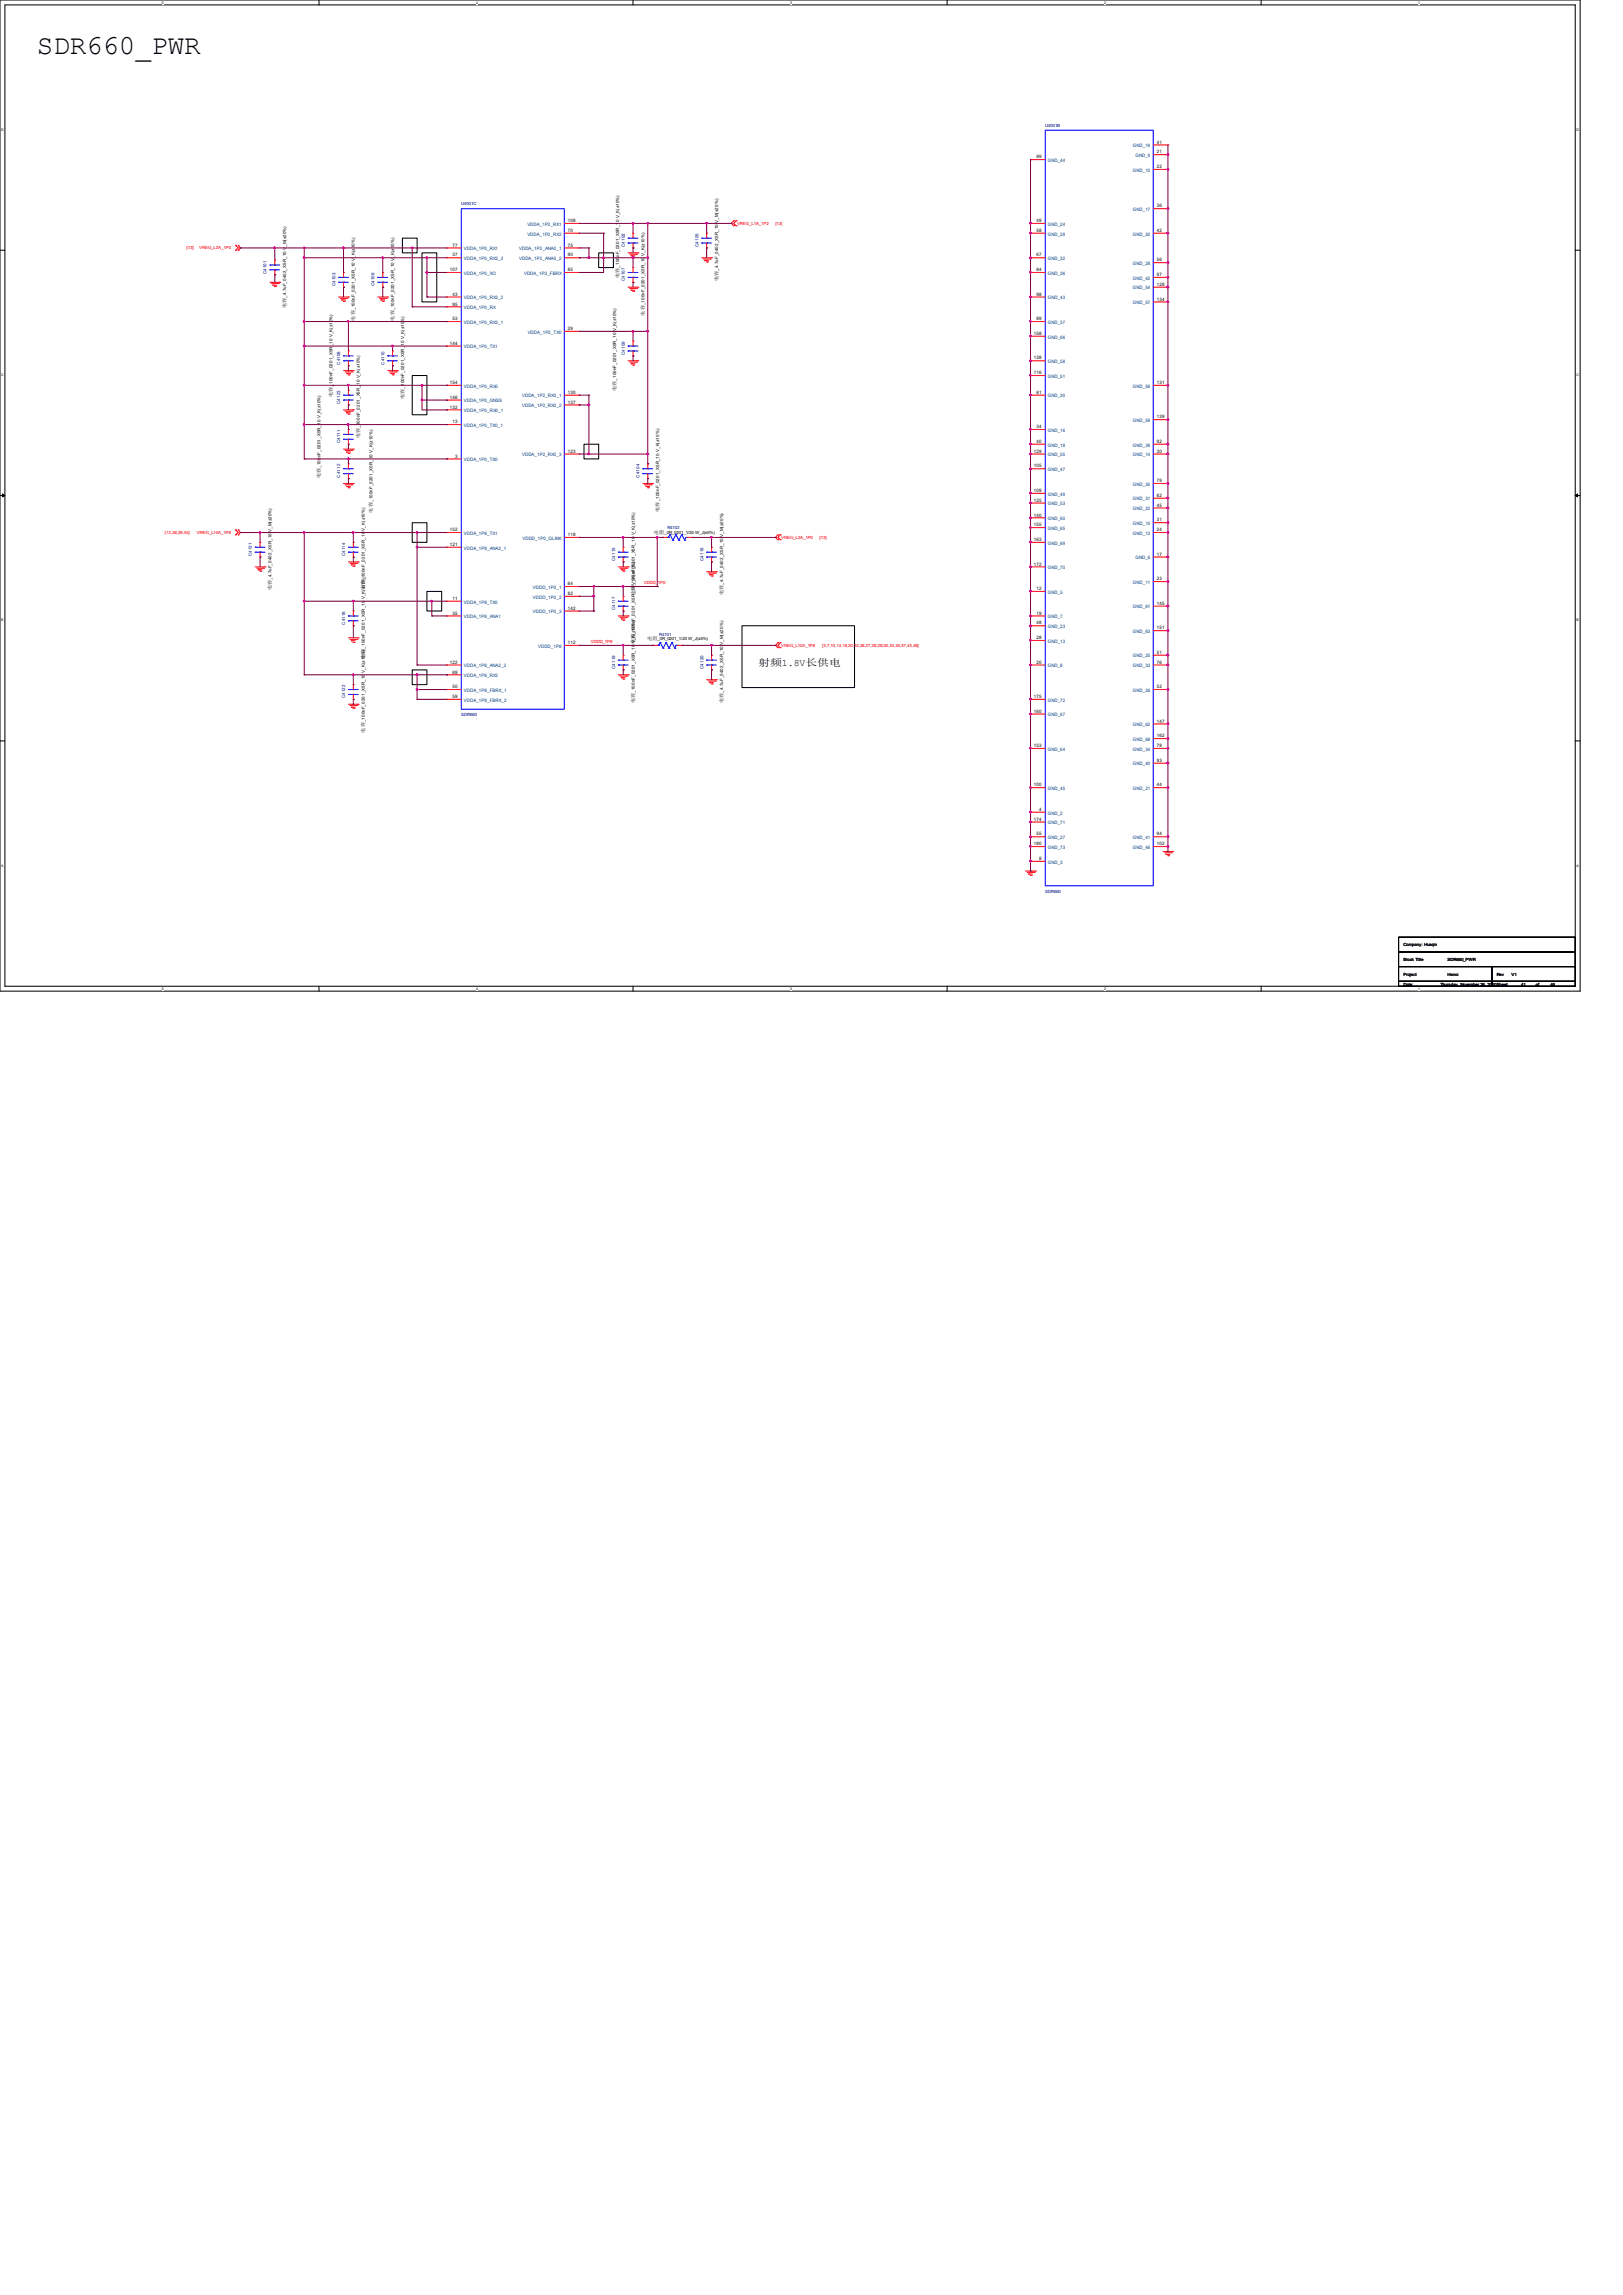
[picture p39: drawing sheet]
<svg xmlns="http://www.w3.org/2000/svg" width="210mm" height="297mm" viewBox="0 0 210 297" stroke-linecap="round" stroke-linejoin="round" font-family="sans-serif">
<defs><g id="words">
<text font-size="3.6" x="4.8" y="6.9">SDR660_PWR</text>
<text font-size="1.3" x="98.1" y="86.1">射频1.8V长供电</text>
<g font-size=".6" fill="#000080">
<text x="135.3" y="16.4">U4001B</text>
<text x="59.7" y="26.6">U4001C</text>
<text x="34.5" y="35.5" transform="rotate(-90 34.5 35.5)">C4101</text>
<text x="80.9" y="32" transform="rotate(-90 80.9 32)">C4102</text>
<text x="90.4" y="32" transform="rotate(-90 90.4 32)">C4105</text>
<text x="43.4" y="37" transform="rotate(-90 43.4 37)">C4103</text>
<text x="48.5" y="37" transform="rotate(-90 48.5 37)">C4106</text>
<text x="80.9" y="36.4" transform="rotate(-90 80.9 36.4)">C4107</text>
<text x="44" y="47.2" transform="rotate(-90 44 47.2)">C4108</text>
<text x="49.7" y="47.2" transform="rotate(-90 49.7 47.2)">C4110</text>
<text x="80.9" y="45.9" transform="rotate(-90 80.9 45.9)">C4109</text>
<text x="44" y="52.3" transform="rotate(-90 44 52.3)">C4123</text>
<text x="44" y="57.4" transform="rotate(-90 44 57.4)">C4111</text>
<text x="44" y="61.8" transform="rotate(-90 44 61.8)">C4112</text>
<text x="82.8" y="61.8" transform="rotate(-90 82.8 61.8)">C4104</text>
<text x="32.6" y="72" transform="rotate(-90 32.6 72)">C4121</text>
<text x="44.7" y="72" transform="rotate(-90 44.7 72)">C4114</text>
<text x="86.4" y="68.5">R4102</text>
<text x="79.6" y="72.6" transform="rotate(-90 79.6 72.6)">C4115</text>
<text x="91" y="72.6" transform="rotate(-90 91 72.6)">C4116</text>
<text x="44.7" y="80.9" transform="rotate(-90 44.7 80.9)">C4118</text>
<text x="79.6" y="78.9" transform="rotate(-90 79.6 78.9)">C4117</text>
<text x="85.3" y="82.3">R4101</text>
<text x="79.6" y="86.6" transform="rotate(-90 79.6 86.6)">C4119</text>
<text x="91" y="86.6" transform="rotate(-90 91 86.6)">C4120</text>
<text x="44.7" y="90.4" transform="rotate(-90 44.7 90.4)">C4122</text>
<text x="59.7" y="92.7">SDR660</text>
<text x="135.3" y="115.6">SDR660</text>
</g>
<g font-size=".6">
<text x="134.1" y="20.5">99</text>
<text x="149.7" y="18.6">41</text>
<text x="149.7" y="19.9">21</text>
<text x="149.7" y="21.8">22</text>
<text x="73.5" y="28.7">108</text>
<text x="134.1" y="28.7">49</text>
<text x="149.7" y="26.8">36</text>
<text x="58.2" y="35.1">107</text>
<text x="58.5" y="31.9">77</text>
<text x="58.5" y="33.2">37</text>
<text x="73.5" y="30">70</text>
<text x="73.5" y="31.9">75</text>
<text x="73.5" y="33.2">90</text>
<text x="73.5" y="35.1">85</text>
<text x="80.1" y="36" transform="rotate(-90 80.1 36)">电容</text>
<text x="80.1" y="34.6" transform="rotate(-90 80.1 34.6)">_100nF_0201_X5R_10 V_K(±10%)</text>
<text x="92.9" y="35.1" transform="rotate(-90 92.9 35.1)">_4.7uF_0402_X5R_10 V_M(±20%)</text>
<text x="134.1" y="30">58</text>
<text x="134.1" y="33.2">67</text>
<text x="134.1" y="35.1">84</text>
<text x="149.7" y="30">42</text>
<text x="149.7" y="33.8">56</text>
<text x="149.7" y="35.7">97</text>
<text x="37" y="39.9" transform="rotate(-90 37 39.9)">电容</text>
<text x="37" y="38.6" transform="rotate(-90 37 38.6)">_4.7uF_0402_X5R_10 V_M(±20%)</text>
<text x="45.9" y="41.5" transform="rotate(-90 45.9 41.5)">电容</text>
<text x="45.9" y="40.1" transform="rotate(-90 45.9 40.1)">_100nF_0201_X5R_10 V_K(±10%)</text>
<text x="51" y="41.5" transform="rotate(-90 51 41.5)">电容</text>
<text x="51" y="40.1" transform="rotate(-90 51 40.1)">_100nF_0201_X5R_10 V_K(±10%)</text>
<text x="58.5" y="38.3">43</text>
<text x="58.5" y="39.5">95</text>
<text x="58.5" y="41.4">53</text>
<text x="83.4" y="40.9" transform="rotate(-90 83.4 40.9)">电容</text>
<text x="83.4" y="39.5" transform="rotate(-90 83.4 39.5)">_100nF_0201_X5R_10 V_K(±10%)</text>
<text x="92.9" y="36.4" transform="rotate(-90 92.9 36.4)">电容</text>
<text x="134.1" y="38.3">98</text>
<text x="134.1" y="41.4">89</text>
<text x="149.7" y="37">128</text>
<text x="149.7" y="38.9">134</text>
<text x="58.2" y="44.6">144</text>
<text x="73.5" y="42.7">29</text>
<text x="133.8" y="43.3">158</text>
<text x="133.8" y="46.5">138</text>
<text x="43" y="51.4" transform="rotate(-90 43 51.4)">电容</text>
<text x="43" y="50" transform="rotate(-90 43 50)">_100nF_0201_X5R_10 V_K(±10%)</text>
<text x="52.3" y="51.6" transform="rotate(-90 52.3 51.6)">电容</text>
<text x="52.3" y="50.3" transform="rotate(-90 52.3 50.3)">_100nF_0201_X5R_10 V_K(±10%)</text>
<text x="58.2" y="49.7">154</text>
<text x="58.2" y="51.6">146</text>
<text x="58.2" y="52.9">132</text>
<text x="73.5" y="51">130</text>
<text x="73.5" y="52.2">137</text>
<text x="79.7" y="50.6" transform="rotate(-90 79.7 50.6)">电容</text>
<text x="79.7" y="49.3" transform="rotate(-90 79.7 49.3)">_100nF_0201_X5R_10 V_K(±10%)</text>
<text x="133.8" y="48.4">116</text>
<text x="134.1" y="51">61</text>
<text x="149.7" y="49.7">131</text>
<text x="46.6" y="56.7" transform="rotate(-90 46.6 56.7)">电容</text>
<text x="46.6" y="55.4" transform="rotate(-90 46.6 55.4)">_100nF_0201_X5R_10 V_K(±10%)</text>
<text x="58.5" y="54.8">13</text>
<text x="58.9" y="59.2">3</text>
<text x="73.5" y="58.6">123</text>
<text x="133.8" y="58.6">129</text>
<text x="134.1" y="55.4">34</text>
<text x="134.1" y="57.3">40</text>
<text x="149.7" y="54.1">139</text>
<text x="149.7" y="57.3">92</text>
<text x="149.7" y="58.6">30</text>
<text x="41.5" y="61.9" transform="rotate(-90 41.5 61.9)">电容</text>
<text x="41.5" y="60.5" transform="rotate(-90 41.5 60.5)">_100nF_0201_X5R_10 V_K(±10%)</text>
<text x="48.2" y="65" transform="rotate(-90 48.2 65)">_100nF_0201_X5R_10 V_K(±10%)</text>
<text x="85.3" y="64.9" transform="rotate(-90 85.3 64.9)">_100nF_0201_X5R_10 V_K(±10%)</text>
<text x="133.8" y="60.5">105</text>
<text x="133.8" y="63.7">109</text>
<text x="133.8" y="64.9">125</text>
<text x="149.7" y="62.4">79</text>
<text x="149.7" y="64.3">62</text>
<text x="149.7" y="65.6">45</text>
<text x="48.2" y="66.3" transform="rotate(-90 48.2 66.3)">电容</text>
<text x="58.2" y="68.7">152</text>
<text x="58.2" y="70.7">121</text>
<text x="73.5" y="69.4">118</text>
<text x="84.6" y="69.1">电阻</text>
<text x="85.3" y="66.3" transform="rotate(-90 85.3 66.3)">电容</text>
<text x="86" y="69.1">_0R_0201_1/20 W_J(±5%)</text>
<text x="133.8" y="66.8">140</text>
<text x="133.8" y="68.1">155</text>
<text x="133.8" y="70">163</text>
<text x="149.7" y="67.5">31</text>
<text x="149.7" y="68.7">24</text>
<text x="149.7" y="71.9">17</text>
<text x="35.1" y="76.4" transform="rotate(-90 35.1 76.4)">电容</text>
<text x="35.1" y="75.1" transform="rotate(-90 35.1 75.1)">_4.7uF_0402_X5R_10 V_M(±20%)</text>
<text x="47.2" y="76.4" transform="rotate(-90 47.2 76.4)">电容</text>
<text x="47.2" y="75.1" transform="rotate(-90 47.2 75.1)">_100nF_0201_X5R_10 V_K(±10%)</text>
<text x="58.5" y="77.6">11</text>
<text x="73.5" y="75.7">64</text>
<text x="73.5" y="77">82</text>
<text x="82.1" y="77" transform="rotate(-90 82.1 77)">电容</text>
<text x="82.1" y="75.7" transform="rotate(-90 82.1 75.7)">_100nF_0201_X5R_10 V_K(±10%)</text>
<text x="93.6" y="77" transform="rotate(-90 93.6 77)">电容</text>
<text x="93.6" y="75.7" transform="rotate(-90 93.6 75.7)">_4.7uF_0402_X5R_10 V_M(±20%)</text>
<text x="133.8" y="73.2">172</text>
<text x="134.1" y="76.4">12</text>
<text x="149.7" y="75.1">23</text>
<text x="58.5" y="79.5">35</text>
<text x="73.5" y="78.9">142</text>
<text x="73.5" y="83.4">112</text>
<text x="82.1" y="83.4" transform="rotate(-90 82.1 83.4)">电容</text>
<text x="82.1" y="82" transform="rotate(-90 82.1 82)">_100nF_0201_X5R_10 V_K(±10%)</text>
<text x="83.7" y="82.8">电阻</text>
<text x="85.1" y="82.9">_0R_0201_1/20 W_J(±5%)</text>
<text x="134.1" y="79.5">19</text>
<text x="134.1" y="80.8">48</text>
<text x="134.1" y="82.7">28</text>
<text x="149.7" y="78.3">145</text>
<text x="149.7" y="81.5">151</text>
<text x="47.2" y="85.3" transform="rotate(-90 47.2 85.3)">电容</text>
<text x="58.2" y="85.9">122</text>
<text x="58.5" y="87.2">69</text>
<text x="58.5" y="89.1">50</text>
<text x="82.1" y="89.7" transform="rotate(-90 82.1 89.7)">_100nF_0201_X5R_10 V_K(±10%)</text>
<text x="93.6" y="89.7" transform="rotate(-90 93.6 89.7)">_4.7uF_0402_X5R_10 V_M(±20%)</text>
<text x="134.1" y="85.9">20</text>
<text x="149.7" y="84.6">51</text>
<text x="149.7" y="85.9">76</text>
<text x="149.7" y="89.1">52</text>
<text x="47.2" y="94.8" transform="rotate(-90 47.2 94.8)">电容</text>
<text x="47.2" y="93.5" transform="rotate(-90 47.2 93.5)">_100nF_0201_X5R_10 V_K(±10%) _100nF_0201_X5R_10 V_K(±10%)</text>
<text x="58.5" y="90.3">59</text>
<text x="82.1" y="91" transform="rotate(-90 82.1 91)">电容</text>
<text x="93.6" y="91" transform="rotate(-90 93.6 91)">电容</text>
<text x="133.8" y="90.3">175</text>
<text x="133.8" y="92.2">160</text>
<text x="149.7" y="93.5">147</text>
<text x="149.7" y="95.4">162</text>
<text x="133.8" y="96.7">153</text>
<text x="133.8" y="101.8">100</text>
<text x="149.7" y="96.7">78</text>
<text x="149.7" y="98.6">93</text>
<text x="149.7" y="101.8">44</text>
<text x="133.8" y="106.2">174</text>
<text x="134.4" y="104.9">4</text>
<text x="133.8" y="109.4">180</text>
<text x="134.1" y="108.1">55</text>
<text x="134.4" y="111.3">8</text>
<text x="149.7" y="108.1">94</text>
<text x="149.7" y="109.4">102</text>
<text x="181.6" y="124.4">Block Title</text>
<text x="181.6" y="122.5">Company: Huaqin</text>
<text x="187.3" y="124.4">SDR660_PWR</text>
<text x="181.6" y="126.3">Project</text>
<text x="181.6" y="127.6">Date:</text>
<text x="186.4" y="127.6">Thursday, November 26, 2020Sheet</text>
<text x="187.3" y="126.3">Hanoi</text>
<text x="193.7" y="126.3">Rev</text>
<text x="195.6" y="126.3">V1</text>
<text x="196.8" y="127.6">41</text>
<text x="198.8" y="127.6">of</text>
<text x="200.7" y="127.6">46</text>
</g>
<g font-size=".6" fill="#004080">
<text x="135.6" y="21">GND_44</text>
<text x="146.6" y="19.1">GND_19</text>
<text x="146.6" y="22.2">GND_10</text>
<text x="146.9" y="20.3">GND_9</text>
<text x="68.2" y="29.2">VDDA_1P2_RX1</text>
<text x="135.6" y="29.2">GND_24</text>
<text x="146.6" y="27.3">GND_17</text>
<text x="60" y="32.4">VDDA_1P0_RX1</text>
<text x="60" y="33.7">VDDA_1P0_RX2_3</text>
<text x="60" y="35.6">VDDA_1P0_XO</text>
<text x="67.2" y="32.4">VDDA_1P2_ANA0_1</text>
<text x="67.2" y="33.7">VDDA_1P2_ANA0_2</text>
<text x="67.8" y="35.6">VDDA_1P2_FBRX</text>
<text x="68.2" y="30.5">VDDA_1P2_RX2</text>
<text x="135.6" y="30.5">GND_29</text>
<text x="135.6" y="33.7">GND_32</text>
<text x="135.6" y="35.6">GND_36</text>
<text x="146.6" y="30.5">GND_20</text>
<text x="146.6" y="34.3">GND_28</text>
<text x="60" y="38.7">VDDA_1P0_RX2_2</text>
<text x="60" y="40">VDDA_1P0_RX</text>
<text x="60" y="41.9">VDDA_1P0_RX2_1</text>
<text x="135.6" y="38.7">GND_43</text>
<text x="135.6" y="41.9">GND_37</text>
<text x="146.6" y="36.2">GND_42</text>
<text x="146.6" y="37.5">GND_54</text>
<text x="146.6" y="39.4">GND_57</text>
<text x="60" y="45.1">VDDA_1P0_TX1</text>
<text x="68.3" y="43.2">VDDA_1P2_TX0</text>
<text x="135.6" y="43.8">GND_66</text>
<text x="135.6" y="47">GND_58</text>
<text x="60" y="50.2">VDDA_1P0_RX0</text>
<text x="60" y="52.1">VDDA_1P0_GNSS</text>
<text x="60" y="53.3">VDDA_1P0_RX0_1</text>
<text x="67.6" y="51.4">VDDA_1P2_RX0_1</text>
<text x="67.6" y="52.7">VDDA_1P2_RX0_2</text>
<text x="135.6" y="48.9">GND_51</text>
<text x="135.6" y="51.4">GND_30</text>
<text x="146.6" y="50.2">GND_56</text>
<text x="60" y="55.2">VDDA_1P0_TX0_1</text>
<text x="60" y="59.7">VDDA_1P0_TX0</text>
<text x="67.6" y="59.1">VDDA_1P2_RX0_3</text>
<text x="135.6" y="55.9">GND_16</text>
<text x="135.6" y="57.8">GND_18</text>
<text x="135.6" y="59.1">GND_55</text>
<text x="146.6" y="54.6">GND_59</text>
<text x="146.6" y="57.8">GND_39</text>
<text x="146.6" y="59.1">GND_14</text>
<text x="135.6" y="61">GND_47</text>
<text x="135.6" y="64.1">GND_49</text>
<text x="135.6" y="65.4">GND_53</text>
<text x="146.6" y="62.9">GND_35</text>
<text x="146.6" y="64.8">GND_31</text>
<text x="60" y="69.2">VDDA_1P8_TX1</text>
<text x="60" y="71.1">VDDA_1P8_ANA2_1</text>
<text x="67.6" y="69.9">VDDD_1P0_QLINK</text>
<text x="135.6" y="67.3">GND_60</text>
<text x="135.6" y="68.6">GND_65</text>
<text x="135.6" y="70.5">GND_69</text>
<text x="146.6" y="66">GND_22</text>
<text x="146.6" y="67.9">GND_15</text>
<text x="146.6" y="69.2">GND_12</text>
<text x="69" y="76.2">VDDD_1P0_1</text>
<text x="69" y="77.5">VDDD_1P0_2</text>
<text x="135.6" y="73.7">GND_70</text>
<text x="135.6" y="76.8">GND_5</text>
<text x="146.6" y="75.6">GND_11</text>
<text x="146.9" y="72.4">GND_6</text>
<text x="60" y="78.1">VDDA_1P8_TX0</text>
<text x="60" y="80">VDDA_1P8_ANA1</text>
<text x="69" y="79.4">VDDD_1P0_3</text>
<text x="69.6" y="83.8">VDDD_1P8</text>
<text x="135.6" y="80">GND_7</text>
<text x="135.6" y="81.3">GND_23</text>
<text x="135.6" y="83.2">GND_13</text>
<text x="146.6" y="78.7">GND_61</text>
<text x="146.6" y="81.9">GND_63</text>
<text x="60" y="86.4">VDDA_1P8_ANA2_2</text>
<text x="60" y="87.6">VDDA_1P8_RX2</text>
<text x="60" y="89.5">VDDA_1P8_FBRX_1</text>
<text x="135.6" y="86.4">GND_8</text>
<text x="146.6" y="85.1">GND_25</text>
<text x="146.6" y="86.4">GND_33</text>
<text x="146.6" y="89.5">GND_26</text>
<text x="60" y="90.8">VDDA_1P8_FBRX_2</text>
<text x="135.6" y="90.8">GND_72</text>
<text x="135.6" y="92.7">GND_67</text>
<text x="146.6" y="94">GND_62</text>
<text x="146.6" y="95.9">GND_68</text>
<text x="135.6" y="97.2">GND_64</text>
<text x="146.6" y="97.2">GND_34</text>
<text x="146.6" y="99.1">GND_40</text>
<text x="135.6" y="102.2">GND_45</text>
<text x="135.6" y="105.4">GND_2</text>
<text x="135.6" y="106.7">GND_71</text>
<text x="146.6" y="102.2">GND_21</text>
<text x="135.6" y="108.6">GND_27</text>
<text x="135.6" y="109.9">GND_73</text>
<text x="135.6" y="111.8">GND_3</text>
<text x="146.6" y="108.6">GND_41</text>
<text x="146.6" y="109.9">GND_46</text>
</g>
<g font-size=".6" fill="#f00">
<text x="95.4" y="29.1">VREG_L1A_1P2</text>
<text x="100.3" y="29.1">[13]</text>
<text x="24.1" y="32.3">[13]</text>
<text x="25.8" y="32.3">VREG_L2A_1P0</text>
<text x="21.3" y="69.1">[13,38,39,45]</text>
<text x="25.5" y="69.1">VREG_L14A_1P8</text>
<text x="101.1" y="69.8">VREG_L3A_1P0</text>
<text x="106" y="69.8">[13]</text>
<text x="83.3" y="75.6">VDDD_1P0</text>
<text x="76.5" y="83.2">VDDD_1P8</text>
<text x="101.1" y="83.7">VREG_L10A_1P8</text>
<text x="106.4" y="83.7">[3,7,10,13,18,20,22,26,27,28,29,30,33,34,37,43,46]</text>
</g>
<g font-size=".5">
<text x="21" y=".5">5</text>
<text x="61.6" y=".5">4</text>
<text x="102.2" y=".5">3</text>
<text x="142.9" y=".5">2</text>
<text x="183.5" y=".5">1</text>
<text x=".2" y="16.9">D</text>
<text x="204" y="16.9">D</text>
<text x=".2" y="48.6">C</text>
<text x="204" y="48.6">C</text>
<text x=".2" y="80.4">B</text>
<text x="204" y="80.4">B</text>
<text x=".2" y="112.1">A</text>
<text x="204" y="112.1">A</text>
<text x="21" y="128.1">5</text>
<text x="61.6" y="128.1">4</text>
<text x="102.2" y="128.1">3</text>
<text x="142.9" y="128.1">2</text>
<text x="183.5" y="128.1">1</text>
</g>
</g></defs>
<path d="M0 0h204.5v128.3h-204.5zM.6 .6h203.2v127h-203.2z" fill="none" stroke="#000" stroke-width=".13"/>
<g fill="#fff">
<path d="M21 .1h.2v.5h-.2z"/>
<path d="M21 127.7h.2v.5h-.2z"/>
</g>
<path d="M41.3 0v.6M41.3 127.6v.7" fill="none" stroke="#000" stroke-width=".13"/>
<g fill="#fff">
<path d="M61.6 .1h.2v.5h-.2z"/>
<path d="M61.6 127.7h.2v.5h-.2z"/>
</g>
<path d="M81.9 0v.6M81.9 127.6v.7" fill="none" stroke="#000" stroke-width=".13"/>
<g fill="#fff">
<path d="M102.2 .1h.2v.5h-.2z"/>
<path d="M102.2 127.7h.2v.5h-.2z"/>
</g>
<path d="M122.6 0v.6M122.6 127.6v.7" fill="none" stroke="#000" stroke-width=".13"/>
<g fill="#fff">
<path d="M142.9 .1h.2v.5h-.2z"/>
<path d="M142.9 127.7h.2v.5h-.2z"/>
</g>
<path d="M163.2 0v.6M163.2 127.6v.7" fill="none" stroke="#000" stroke-width=".13"/>
<g fill="#fff">
<path d="M183.5 .1h.2v.5h-.2z"/>
<path d="M183.5 127.7h.2v.5h-.2z"/>
<path d="M.2 16.5h.3v.5h-.3z"/>
<path d="M204 16.5h.3v.5h-.3z"/>
<path d="M.2 48.3h.3v.5h-.3z"/>
<path d="M204 48.3h.3v.5h-.3z"/>
</g>
<path d="M0 32.4h.6M203.8 32.4h.7" fill="none" stroke="#000" stroke-width=".13"/>
<g fill="#fff">
<path d="M.2 80h.2v.5h-.2z"/>
<path d="M204 80h.3v.5h-.3z"/>
</g>
<path d="M0 64.1h.6M203.8 64.1h.7" fill="none" stroke="#000" stroke-width=".13"/>
<path d="M.3 63.9l.3 .2-.3 .2zM203.8 64.1l.3-.2v.4z" fill="#000" stroke="#000" stroke-width=".13"/>
<g fill="#fff">
<path d="M.2 111.8h.3v.5h-.3z"/>
<path d="M204 111.8h.3v.5h-.3z"/>
</g>
<g fill="none" stroke="#000" stroke-width=".13">
<path d="M52.1 30.8h1.9v1.9h-1.9zM54.6 32.7h1.9v6.4h-1.9zM77.5 32.7h1.9v1.9h-1.9zM53.3 48.6h1.9v5.1h-1.9zM75.6 57.5h1.9v1.9h-1.9zM53.3 67.6h1.9v2.6h-1.9zM55.2 76.5h1.9v2.6h-1.9zM0 95.9h.6M53.3 86.7h1.9v1.9h-1.9zM96 81h14.6v8h-14.6zM203.8 95.9h.7M181 121.3h22.8v1.9h-22.8z"/>
<path d="M181 123.2h22.8v1.9h-22.8zM181 125.1h12v1.9h-12zM181 127h12v.6h-12zM193 127h10.8v.6h-10.8zM193 125.1h10.8v1.9h-10.8z"/>
</g>
<g fill="none" stroke="#f00" stroke-width=".13">
<path d="M149.2 18.8h1.9M151.1 18.8h.1M30.5 31.7h.1M30.5 32.4h.1M30.5 31.7l.3 .4-.3 .3M30.8 32.4h.1M30.8 31.7h.1M30.8 31.7l.3 .4-.3 .3M34.9 36.5h1.3M35.1 36.7h.9M35.3 36.9h.1M35.3 36.9h.5"/>
<path d="M35.5 37.1h.1M35.6 33.7h.1M35.6 35.6h.1M35.6 33.7v.6M35.6 34.9v.7M35.6 37.1h.1M36 36.7h.1M36.2 36.5h.1M43.8 38.4h1.3M44 38.6h.9M44.2 38.8h.1M44.2 38.8h.5"/>
<path d="M44.4 39h.1M44.4 35.3h.1M44.4 37.2h.1M44.4 35.3v.6M44.4 36.5v.7M44.5 39h.1M44.9 38.6h.1M45.1 38.4h.1M48.9 38.4h1.3M49.1 38.6h.9M49.3 38.8h.1M49.3 38.8h.5"/>
<path d="M49.5 39h.1M49.5 35.3h.1M49.5 37.2h.1M49.5 35.3v.6M49.5 36.5v.7M49.6 39h.1M50 38.6h.1M50.2 38.4h.1M57.8 32.1h.1M57.8 33.4h.1M57.8 38.4h.1M57.8 39.7h.1"/>
<path d="M57.8 35.3h.1M57.8 38.4h1.9M57.8 33.4h1.9M57.8 35.3h1.9M57.8 32.1h1.9M57.8 39.7h1.9M73 33.4h1.9M73 28.9h1.9M73 30.2h1.9M73 35.3h1.9M73 32.1h1.9M74.9 30.2h.1"/>
<path d="M74.9 32.1h.1M74.9 33.4h.1M74.9 35.3h.1M74.9 28.9h.1M81.3 32.7h1.2M81.3 37.2h1.2M81.5 32.9h.9M81.5 37.3h.9M81.7 33.1h.1M81.7 37.5h.1M81.7 33.1h.5M81.7 37.5h.5"/>
<path d="M81.9 33.3h.1M81.9 37.7h.1M81.9 34.6h.1M81.9 36.5h.1M81.9 30.2h.1M81.9 32.1h.1M81.9 30.2v.6M81.9 31.5v.6M81.9 34.6v.7M81.9 35.9v.6M82 33.3h.1M82 37.7h.1"/>
<path d="M82.4 32.9h.1M82.4 37.3h.1M82.5 32.7h.1M82.5 37.2h.1M90.8 33.4h1.3M91 33.5h.9M91.2 33.7h.1M91.2 33.7h.5M91.4 33.9h.1M91.4 30.2h.1M91.4 32.1h.1M91.4 30.2v.6"/>
<path d="M91.4 31.5v.6M91.5 33.9h.1M91.9 33.5h.1M92.1 33.4h.1M95 28.6h.1M95 29.2h.1M95 28.6l-.4 .3 .4 .3M95.2 29.2h.1M95.2 28.6h.1M95.2 28.6l-.2 .3 .2 .3M133.3 20.7h.1M133.3 28.9h.1"/>
<path d="M133.3 30.2h.1M133.3 33.4h.1M133.3 35.3h.1M133.3 38.4h.1M133.3 38.4h2M133.3 33.4h2M133.3 20.7h2M133.3 28.9h2M133.3 30.2h2M133.3 35.3h2M149.2 37.2h1.9M149.2 30.2h1.9"/>
<path d="M149.2 20h1.9M149.2 21.9h1.9M149.2 27h1.9M149.2 34h1.9M149.2 35.9h1.9M149.2 39.1h1.9M151.1 20h.1M151.1 21.9h.1M151.1 27h.1M151.1 30.2h.1M151.1 34h.1M151.1 35.9h.1"/>
<path d="M151.1 37.2h.1M151.1 39.1h.1M44.4 48h1.3M44.4 53h1.3M44.4 58.1h1.3M44.7 48.1h.9M44.7 53.2h.9M44.7 58.3h.9M44.8 48.3h.1M44.8 53.4h.1M44.8 58.5h.1M44.8 48.3h.5"/>
<path d="M44.8 53.4h.5M44.8 58.5h.5M45 48.5h.2M45 53.6h.2M45 58.7h.2M45.1 50.5h.1M45.1 52.4h.1M45.1 55.6h.1M45.1 57.5h.1M45.1 45.4h.1M45.1 47.3h.1M45.1 45.4v.7"/>
<path d="M45.1 46.7v.6M45.1 50.5v.6M45.1 51.8v.6M45.1 55.6v.6M45.1 56.9v.6M45.2 48.5h.1M45.2 53.6h.1M45.2 58.7h.1M45.6 48.1h.1M45.6 53.2h.1M45.6 58.3h.1M45.7 48h.1"/>
<path d="M45.7 53h.1M45.7 58.1h.1M50.2 48h1.2M50.4 48.1h.9M50.5 48.3h.1M50.5 48.3h.6M50.8 48.5h.1M50.8 45.4h.1M50.8 47.3h.1M50.8 45.4v.7M50.8 46.7v.6M50.9 48.5h.1"/>
<path d="M51.3 48.1h.1M51.4 48h.1M57.8 41.6h.1M57.8 44.8h.1M57.8 49.9h.1M57.8 51.8h.1M57.8 54.9h.1M57.8 59.4h.1M57.8 53h.1M57.8 53h1.9M57.8 41.6h1.9M57.8 49.9h1.9"/>
<path d="M57.8 44.8h1.9M57.8 51.8h1.9M57.8 54.9h1.9M57.8 59.4h1.9M73 51.1h1.9M73 58.8h1.9M73 42.9h1.9M73 52.4h1.9M74.9 42.9h.1M74.9 51.1h.1M74.9 52.4h.1M74.9 58.8h.1"/>
<path d="M81.3 46.7h1.2M81.5 46.9h.9M81.7 47.1h.1M81.7 47.1h.5M81.9 47.2h.1M81.9 44.2h.1M81.9 46.1h.1M81.9 44.2v.6M81.9 45.4v.7M82 47.2h.1M82.4 46.9h.1M82.5 46.7h.1"/>
<path d="M133.3 41.6h.1M133.3 43.5h.1M133.3 46.7h.1M133.3 48.6h.1M133.3 51.1h.1M133.3 55.6h.1M133.3 57.5h.1M133.3 58.8h.1M133.3 46.7h2M133.3 41.6h2M133.3 43.5h2M133.3 48.6h2"/>
<path d="M133.3 51.1h2M133.3 55.6h2M133.3 57.5h2M133.3 58.8h2M149.2 57.5h1.9M149.2 58.8h1.9M149.2 49.9h1.9M149.2 54.3h1.9M151.1 49.9h.1M151.1 54.3h.1M151.1 57.5h.1M151.1 58.8h.1"/>
<path d="M30.5 68.6h.1M30.5 69.2h.1M30.5 68.6l.3 .3-.3 .3M30.8 69.2h.1M30.8 68.6h.1M30.8 68.6l.3 .3-.3 .3M33 73.4h1.3M33.2 73.5h.9M33.4 73.7h.1M33.4 73.7h.5M33.6 73.9h.1M33.7 70.2h.1"/>
<path d="M33.7 72.1h.1M33.7 70.2v.6M33.7 71.5v.6M33.7 73.9h.1M34.1 73.5h.1M34.3 73.4h.1M44.4 62.6h1.3M44.7 62.7h.9M44.8 62.9h.1M44.8 62.9h.5M45 63.1h.2M45.1 60h.1"/>
<path d="M45.1 61.9h.1M45.1 72.7h1.3M45.1 60v.7M45.1 61.3v.6M45.2 63.1h.1M45.3 72.9h.9M45.5 73.1h.1M45.5 73.1h.5M45.6 62.7h.1M45.7 73.3h.1M45.7 62.6h.1M45.7 70.2h.1"/>
<path d="M45.7 72.1h.1M45.7 79.1h.1M45.7 70.2v.6M45.7 71.5v.6M45.7 79.1v.6M45.8 73.3h.1M46.2 72.9h.1M46.4 72.7h.1M57.8 68.9h.1M57.8 70.8h.1M57.8 77.8h.1M57.8 79.7h.1"/>
<path d="M57.8 79.7h1.9M57.8 68.9h1.9M57.8 70.8h1.9M57.8 77.8h1.9M73 69.6h1.9M73 75.9h1.9M73 77.2h1.9M73 79.1h1.9M74.9 69.6h.1M74.9 75.9h.1M74.9 77.2h.1M74.9 79.1h.1"/>
<path d="M80 79.7h1.3M80 73.4h1.3M80.2 79.9h.9M80.2 73.5h.9M80.4 73.7h.1M80.4 73.7h.5M80.6 73.9h.1M80.6 77.2h.1M80.6 79.1h.1M80.6 70.8h.1M80.6 72.7h.1M80.6 70.8v.7"/>
<path d="M80.6 72.1v.6M80.6 77.2v.6M80.6 78.4v.7M80.7 73.9h.1M81.1 79.9h.1M81.1 73.5h.1M81.3 79.7h.1M81.3 73.4h.1M83.2 62.6h1.3M83.4 62.7h.9M83.6 62.9h.1M83.6 62.9h.5"/>
<path d="M83.8 63.1h.1M83.8 60h.1M83.8 61.9h.1M83.8 60v.7M83.8 61.3v.6M83.9 63.1h.1M84.3 62.7h.1M84.5 62.6h.1M85.7 69.6h.1M85.7 69.6h.7M88.9 69.6h.6M89.5 69.6h.1"/>
<path d="M91.4 74h1.3M91.7 74.2h.8M91.8 74.4h.1M91.8 74.4h.5M92 74.5h.2M92.1 70.8h.1M92.1 72.7h.1M92.1 70.8v.7M92.1 72.1v.6M92.2 74.5h.1M92.5 74.2h.1M92.7 74h.1"/>
<path d="M100.7 69.2h.1M100.7 69.8h.1M100.7 69.2l-.4 .4 .4 .2M101 69.8h.1M101 69.2h.1M101 69.2l-.3 .4 .3 .2M133.3 60.7h.1M133.3 63.8h.1M133.3 65.1h.1M133.3 67h.1M133.3 68.3h.1M133.3 70.2h.1"/>
<path d="M133.3 73.4h.1M133.3 76.5h.1M133.3 79.7h.1M133.3 79.7h2M133.3 73.4h2M133.3 60.7h2M133.3 63.8h2M133.3 65.1h2M133.3 67h2M133.3 68.3h2M133.3 70.2h2M133.3 76.5h2"/>
<path d="M149.2 62.6h1.9M149.2 64.5h1.9M149.2 65.7h1.9M149.2 67.6h1.9M149.2 68.9h1.9M149.2 72.1h1.9M149.2 75.3h1.9M149.2 78.4h1.9M151.1 62.6h.1M151.1 64.5h.1M151.1 65.7h.1M151.1 67.6h.1"/>
<path d="M151.1 68.9h.1M151.1 72.1h.1M151.1 75.3h.1M151.1 78.4h.1M45.1 82.5h1.3M45.1 91.1h1.3M45.3 82.8h.9M45.3 91.3h.9M45.5 82.9h.1M45.5 91.5h.1M45.5 82.9h.5M45.5 91.5h.5"/>
<path d="M45.7 83.1h.1M45.7 91.7h.1M45.7 88.6h.1M45.7 90.5h.1M45.7 81h.1M45.7 80.3v.7M45.7 88.6v.6M45.7 89.9v.6M45.8 83.1h.1M45.8 91.7h.1M46.2 82.8h.1M46.2 91.3h.1"/>
<path d="M46.4 82.5h.1M46.4 91.1h.1M57.8 86.1h.1M57.8 87.3h.1M57.8 89.2h.1M57.8 90.5h.1M57.8 87.3h1.9M57.8 86.1h1.9M57.8 90.5h1.9M57.8 89.2h1.9M73 83.5h1.9M74.9 83.5h.1"/>
<path d="M80 87.3h1.3M80.2 87.5h.9M80.4 87.7h.1M80.4 80.1h.1M80.4 87.7h.5M80.4 80.1h.5M80.6 87.9h.1M80.6 80.3h.1M80.6 84.8h.1M80.6 86.7h.1M80.6 84.8v.6M80.6 86.1v.6"/>
<path d="M80.7 87.9h.1M80.7 80.3h.1M81.1 87.5h.1M81.3 87.3h.1M84.5 83.5h.1M84.5 83.5h.6M87.6 83.5h.7M88.3 83.5h.1M91.4 88h1.3M91.7 88.1h.8M91.8 88.3h.1M91.8 88.3h.5"/>
<path d="M92 88.5h.2M92.1 84.8h.1M92.1 86.7h.1M92.1 84.8v.6M92.1 86.1v.6M92.2 88.5h.1M92.5 88.1h.1M92.7 88h.1M100.7 83.2h.1M100.7 83.8h.1M100.7 83.2l-.4 .3 .4 .3M101 83.8h.1"/>
<path d="M101 83.2h.1M101 83.2l-.3 .3 .3 .3M133.3 81h.1M133.3 82.9h.1M133.3 86.1h.1M133.3 90.5h.1M133.3 92.4h.1M133.3 96.9h.1M133.3 81h2M133.3 82.9h2M133.3 86.1h2M133.3 90.5h2"/>
<path d="M133.3 92.4h2M133.3 96.9h2M149.2 86.1h1.9M149.2 96.9h1.9M149.2 81.6h1.9M149.2 84.8h1.9M149.2 89.2h1.9M149.2 93.7h1.9M149.2 95.6h1.9M149.2 98.8h1.9M151.1 81.6h.1M151.1 84.8h.1"/>
<path d="M151.1 86.1h.1M151.1 89.2h.1M151.1 93.7h.1M151.1 95.6h.1M151.1 96.9h.1M151.1 98.8h.1M132.7 112.7h1.3M132.9 112.9h.9M133.1 113.1h.1M133.1 113.1h.5M133.3 113.3h.1M133.3 101.9h.1"/>
<path d="M133.3 105.1h.1M133.3 106.4h.1M133.3 108.3h.1M133.3 109.6h.1M133.3 111.5h.1M133.3 101.9h2M133.3 105.1h2M133.3 106.4h2M133.3 108.3h2M133.3 109.6h2M133.3 111.5h2M133.4 113.3h.1"/>
<path d="M133.8 112.9h.1M134 112.7h.1M149.2 101.9h1.9M149.2 108.3h1.9M149.2 109.6h1.9M150.5 110.2h1.3M150.7 110.4h.9M150.9 110.6h.1M150.9 110.6h.5M151.1 110.7h.1M151.1 101.9h.1M151.1 108.3h.1"/>
<path d="M151.1 109.6h.1M151.2 110.7h.1M151.6 110.4h.1M151.8 110.2h.1"/>
</g>
<g fill="none" stroke="#00f" stroke-width=".13">
<path d="M135.3 16.8h13.9v97.8h-13.9zM34.9 34.3h.1M34.9 34.9h.1M34.9 34.3h1.3M34.9 34.9h1.3M35.6 34.3h.1M35.6 34.9h.1M43.8 35.9h.1M43.8 36.5h.1M43.8 35.9h1.3M43.8 36.5h1.3M44.4 35.9h.1"/>
<path d="M44.4 36.5h.1M48.9 35.9h.1M48.9 36.5h.1M48.9 35.9h1.3M48.9 36.5h1.3M49.5 35.9h.1M49.5 36.5h.1M59.7 27h13.3v64.8h-13.3zM81.3 35.3h.1M81.3 35.9h.1M81.3 30.8h.1M81.3 31.5h.1"/>
<path d="M81.3 35.9h1.2M81.3 30.8h1.2M81.3 31.5h1.2M81.3 35.3h1.2M81.9 35.3h.1M81.9 35.9h.1M81.9 30.8h.1M81.9 31.5h.1M90.8 30.8h.1M90.8 31.5h.1M90.8 30.8h1.3M90.8 31.5h1.3"/>
<path d="M91.4 30.8h.1M91.4 31.5h.1M44.4 51.1h.1M44.4 51.8h.1M44.4 56.2h.1M44.4 56.9h.1M44.4 46.1h.1M44.4 46.7h.1M44.4 51.1h1.3M44.4 51.8h1.3M44.4 56.2h1.3M44.4 56.9h1.3"/>
<path d="M44.4 46.1h1.3M44.4 46.7h1.3M45.1 51.1h.1M45.1 51.8h.1M45.1 56.2h.1M45.1 56.9h.1M45.1 46.1h.1M45.1 46.7h.1M50.2 46.1h.1M50.2 46.7h.1M50.2 46.1h1.2M50.2 46.7h1.2"/>
<path d="M50.8 46.1h.1M50.8 46.7h.1M81.3 44.8h.1M81.3 45.4h.1M81.3 44.8h1.2M81.3 45.4h1.2M81.9 44.8h.1M81.9 45.4h.1M33 70.8h.1M33 71.5h.1M33 70.8h1.3M33 71.5h1.3"/>
<path d="M33.7 70.8h.1M33.7 71.5h.1M44.4 60.7h.1M44.4 61.3h.1M44.4 60.7h1.3M44.4 61.3h1.3M45.1 70.8h.1M45.1 71.5h.1M45.1 60.7h.1M45.1 61.3h.1M45.1 79.7h.1M45.1 70.8h1.3"/>
<path d="M45.1 71.5h1.3M45.1 79.7h1.3M45.7 70.8h.1M45.7 71.5h.1M45.7 79.7h.1M80 77.8h.1M80 78.4h.1M80 71.5h.1M80 72.1h.1M80 71.5h1.3M80 77.8h1.3M80 78.4h1.3"/>
<path d="M80 72.1h1.3M80.6 77.8h.1M80.6 78.4h.1M80.6 71.5h.1M80.6 72.1h.1M83.2 60.7h.1M83.2 61.3h.1M83.2 60.7h1.3M83.2 61.3h1.3M83.8 60.7h.1M83.8 61.3h.1M86.4 69.6h.1"/>
<path d="M86.5 69.6h.1M86.7 69.2h.1M86.7 69.2l.4 .7M86.7 69.2l-.2 .4M87.1 69.9h.1M87.5 69.2h.1M87.5 69.2l.3 .7M87.5 69.2l-.4 .7M87.8 69.9h.1M88.2 69.2h.1M88.2 69.2l.4 .7M88.2 69.2l-.4 .7"/>
<path d="M88.6 69.9h.1M88.7 69.6h.1M88.7 69.6h.2M88.7 69.6l-.1 .3M88.9 69.6h.1M91.4 71.5h.1M91.4 72.1h.1M91.4 71.5h1.3M91.4 72.1h1.3M92.1 71.5h.1M92.1 72.1h.1M45.1 89.2h.1"/>
<path d="M45.1 89.9h.1M45.1 80.3h.1M45.1 89.2h1.3M45.1 89.9h1.3M45.1 80.3h1.3M45.7 89.2h.1M45.7 89.9h.1M45.7 80.3h.1M80 85.4h.1M80 86.1h.1M80 85.4h1.3M80 86.1h1.3"/>
<path d="M80.6 85.4h.1M80.6 86.1h.1M85.1 83.5h.1M85.2 83.5h.1M85.4 83.1h.1M85.4 83.1l.4 .8M85.4 83.1l-.2 .4M85.8 83.9h.1M86.2 83.1h.1M86.2 83.1l.4 .8M86.2 83.1l-.4 .8M86.6 83.9h.1"/>
<path d="M87 83.1h.1M87 83.1l.3 .8M87 83.1l-.4 .8M87.3 83.9h.1M87.5 83.5h.1M87.5 83.5l-.2 .4M87.6 83.5h.1M91.4 85.4h.1M91.4 86.1h.1M91.4 85.4h1.3M91.4 86.1h1.3M92.1 85.4h.1"/>
<path d="M92.1 86.1h.1"/>
</g>
<g fill="none" stroke="#800040" stroke-width=".13">
<path d="M151.1 18.8v91.4M31.1 32.1h.1M31.1 32.1h26.7M35.6 35.6h.1M35.6 32.1h.1M35.6 32.1v1.6M35.6 35.6v.9M39.4 33.4h.1M39.4 32.1h.1M39.4 33.4h18.4M39.4 32.1v27.3M44.4 32.1h.1"/>
<path d="M44.4 37.2h.1M44.4 32.1v3.2M44.4 37.2v1.2M49.5 33.4h.1M49.5 37.2h.1M49.5 33.4v1.9M49.5 37.2v1.2M53.3 39.7h.1M53.3 32.1h.1M53.3 39.7h4.5M53.3 32.1v7.6M55.2 33.4h.1"/>
<path d="M55.2 38.4h.1M55.2 35.3h.1M55.2 38.4h2.6M55.2 33.4v5M55.2 35.3h2.6M74.9 35.3h.1M74.9 33.4h.1M74.9 32.1h1.3M74.9 33.4h8.9M74.9 30.2h3.2M74.9 28.9h19.7M76.2 32.1h.1"/>
<path d="M76.2 33.4h.1M76.2 32.1v1.3M78.1 33.4h.1M78.1 30.2h.1M78.1 30.2v5.1h-3.2M81.9 28.9h.1M81.9 32.1h.1M81.9 36.5h.1M81.9 33.4h.1M81.9 28.9v1.3M81.9 32.1v.6M81.9 33.4v1.2"/>
<path d="M81.9 36.5v.7M83.8 33.4h.1M83.8 28.9v31.1M91.4 28.9h.1M91.4 32.1h.1M91.4 28.9v1.3M91.4 32.1v1.3M94.6 28.9h.1M133.3 28.9h.1M133.3 30.2h.1M133.3 33.4h.1M133.3 35.3h.1"/>
<path d="M133.3 38.4h.1M133.3 20.7v92M151.1 20h.1M151.1 21.9h.1M151.1 27h.1M151.1 30.2h.1M151.1 34h.1M151.1 35.9h.1M151.1 37.2h.1M151.1 39.1h.1M39.4 44.8h.1M39.4 49.9h.1"/>
<path d="M39.4 54.9h.1M39.4 59.4h.1M39.4 41.6h18.4M39.4 44.8h18.4M39.4 49.9h18.4M39.4 54.9h18.4M39.4 59.4h18.4M45.1 41.6h.1M45.1 47.3h.1M45.1 49.9h.1M45.1 52.4h.1M45.1 54.9h.1"/>
<path d="M45.1 57.5h.1M45.1 59.4h.1M45.1 41.6v3.8M45.1 47.3v.7M45.1 49.9v.6M45.1 52.4v.6M45.1 54.9v.7M45.1 57.5v.6M45.1 59.4v.6M50.8 44.8h.1M50.8 47.3h.1M50.8 44.8v.6"/>
<path d="M50.8 47.3v.7M54.6 49.9h.1M54.6 51.8h.1M54.6 49.9v3.1h3.2M54.6 51.8h3.2M57.8 41.6h.1M57.8 54.9h.1M57.8 59.4h.1M57.8 49.9h.1M57.8 51.8h.1M57.8 53h.1M74.9 52.4h.1"/>
<path d="M74.9 58.8h8.9M74.9 42.9h8.9M74.9 51.1h1.3M74.9 52.4h1.3M76.2 51.1h.1M76.2 52.4h.1M76.2 58.8h.1M76.2 51.1v7.7M81.9 42.9h.1M81.9 46.1h.1M81.9 42.9v1.3M81.9 46.1v.6"/>
<path d="M83.8 58.8h.1M83.8 42.9h.1M133.3 41.6h.1M133.3 43.5h.1M133.3 46.7h.1M133.3 48.6h.1M133.3 51.1h.1M133.3 55.6h.1M133.3 57.5h.1M133.3 58.8h.1M151.1 49.9h.1M151.1 54.3h.1"/>
<path d="M151.1 57.5h.1M151.1 58.8h.1M31.1 68.9h26.7M33.7 68.9h.1M33.7 72.1h.1M33.7 68.9v1.3M33.7 72.1v1.3M39.4 77.8h.1M39.4 68.9h.1M39.4 68.9v18.4M39.4 77.8h18.4M45.1 61.9h.1"/>
<path d="M45.1 61.9v.7M45.7 77.8h.1M45.7 68.9h.1M45.7 72.1h.1M45.7 68.9v1.3M45.7 72.1v.6M45.7 77.8v1.3M54 68.9h.1M54 70.8h.1M54 68.9v17.2M54 70.8h3.8M55.9 77.8h.1"/>
<path d="M55.9 79.7h.1M55.9 77.8v1.9M55.9 79.7h1.9M74.9 75.9h.1M74.9 79.1h1.9M74.9 75.9h10.1M74.9 77.2h1.9M74.9 69.6h10.8M76.8 79.1h.1M76.8 77.2h.1M76.8 75.9v3.2M80.6 75.9h.1"/>
<path d="M80.6 69.6h.1M80.6 72.7h.1M80.6 79.1h.1M80.6 69.6v1.2M80.6 72.7v.7M80.6 75.9v1.3M80.6 79.1v.6M83.8 60h.1M83.8 61.9h.1M83.8 61.9v.7M85 69.6h.1M85 75.9h.1"/>
<path d="M85 69.6v6.3M85.7 69.6h.1M89.5 69.6h10.8M92.1 69.6h.1M92.1 72.7h.1M92.1 69.6v1.2M92.1 72.7v1.3M100.3 69.6h.1M133.3 60.7h.1M133.3 63.8h.1M133.3 65.1h.1M133.3 67h.1"/>
<path d="M133.3 68.3h.1M133.3 70.2h.1M133.3 73.4h.1M133.3 76.5h.1M133.3 79.7h.1M151.1 62.6h.1M151.1 64.5h.1M151.1 65.7h.1M151.1 67.6h.1M151.1 68.9h.1M151.1 72.1h.1M151.1 75.3h.1"/>
<path d="M151.1 78.4h.1M39.4 87.3h.1M39.4 87.3h18.4M45.7 87.3h.1M45.7 81h.1M45.7 90.5h.1M45.7 81v1.5M45.7 87.3v1.3M45.7 90.5v.6M54 86.1h.1M54 89.2h.1M54 87.3h.1"/>
<path d="M54 90.5h.1M54 86.1h3.8M54 87.3v3.2M54 89.2h3.8M54 90.5h3.8M57.8 87.3h.1M74.9 83.5h.1M74.9 83.5h9.6M80.6 86.7h.1M80.6 83.5h.1M80.6 83.5v1.3M80.6 86.7v.6"/>
<path d="M84.5 83.5h.1M88.3 83.5h.1M88.3 83.5h12M92.1 86.7h.1M92.1 83.5h.1M92.1 83.5v1.3M92.1 86.7v1.3M100.3 83.5h.1M133.3 81h.1M133.3 82.9h.1M133.3 86.1h.1M133.3 90.5h.1"/>
<path d="M133.3 92.4h.1M133.3 96.9h.1M151.1 81.6h.1M151.1 84.8h.1M151.1 86.1h.1M151.1 89.2h.1M151.1 93.7h.1M151.1 95.6h.1M151.1 96.9h.1M151.1 98.8h.1M133.3 101.9h.1M133.3 105.1h.1"/>
<path d="M133.3 106.4h.1M133.3 108.3h.1M133.3 109.6h.1M133.3 111.5h.1M133.3 112.7h.1M151.1 101.9h.1M151.1 108.3h.1M151.1 109.6h.1M151.1 110.2h.1"/>
</g>
<g fill="#f0f" stroke="#f0f" stroke-width=".13">
<circle cx="76.2" cy="58.7" r=".11"/>
<circle cx="133.3" cy="28.9" r=".11"/>
<circle cx="133.3" cy="30.2" r=".11"/>
<circle cx="133.3" cy="33.3" r=".11"/>
<circle cx="133.3" cy="35.2" r=".11"/>
<circle cx="133.3" cy="38.4" r=".11"/>
<circle cx="133.3" cy="41.6" r=".11"/>
<circle cx="133.3" cy="43.5" r=".11"/>
<circle cx="133.3" cy="46.7" r=".11"/>
<circle cx="133.3" cy="48.6" r=".11"/>
<circle cx="133.3" cy="51.1" r=".11"/>
<circle cx="133.3" cy="55.6" r=".11"/>
<circle cx="133.3" cy="57.5" r=".11"/>
<circle cx="133.3" cy="58.7" r=".11"/>
<circle cx="133.3" cy="60.6" r=".11"/>
<circle cx="133.3" cy="63.8" r=".11"/>
<circle cx="133.3" cy="65.1" r=".11"/>
<circle cx="133.3" cy="67" r=".11"/>
<circle cx="133.3" cy="68.3" r=".11"/>
<circle cx="133.3" cy="70.2" r=".11"/>
<circle cx="133.3" cy="73.3" r=".11"/>
<circle cx="133.3" cy="76.5" r=".11"/>
<circle cx="133.3" cy="79.7" r=".11"/>
<circle cx="133.3" cy="81" r=".11"/>
<circle cx="133.3" cy="82.9" r=".11"/>
<circle cx="133.3" cy="86" r=".11"/>
<circle cx="133.3" cy="90.5" r=".11"/>
<circle cx="133.3" cy="92.4" r=".11"/>
<circle cx="133.3" cy="96.8" r=".11"/>
<circle cx="133.3" cy="101.9" r=".11"/>
<circle cx="133.3" cy="105.1" r=".11"/>
<circle cx="133.3" cy="106.4" r=".11"/>
<circle cx="133.3" cy="108.3" r=".11"/>
<circle cx="133.3" cy="109.5" r=".11"/>
<circle cx="133.3" cy="111.4" r=".11"/>
<circle cx="151.1" cy="20" r=".11"/>
<circle cx="151.1" cy="21.9" r=".11"/>
<circle cx="151.1" cy="27" r=".11"/>
<circle cx="151.1" cy="30.2" r=".11"/>
<circle cx="151.1" cy="34" r=".11"/>
<circle cx="151.1" cy="35.9" r=".11"/>
<circle cx="151.1" cy="37.1" r=".11"/>
<circle cx="151.1" cy="39.1" r=".11"/>
<circle cx="151.1" cy="49.8" r=".11"/>
<circle cx="151.1" cy="54.3" r=".11"/>
<circle cx="151.1" cy="57.5" r=".11"/>
<circle cx="151.1" cy="58.7" r=".11"/>
<circle cx="151.1" cy="62.5" r=".11"/>
<circle cx="151.1" cy="64.5" r=".11"/>
<circle cx="151.1" cy="65.7" r=".11"/>
<circle cx="151.1" cy="67.6" r=".11"/>
<circle cx="151.1" cy="68.9" r=".11"/>
<circle cx="151.1" cy="72.1" r=".11"/>
<circle cx="151.1" cy="75.2" r=".11"/>
<circle cx="151.1" cy="78.4" r=".11"/>
<circle cx="151.1" cy="81.6" r=".11"/>
<circle cx="151.1" cy="84.8" r=".11"/>
<circle cx="151.1" cy="86" r=".11"/>
<circle cx="151.1" cy="89.2" r=".11"/>
<circle cx="151.1" cy="93.7" r=".11"/>
<circle cx="151.1" cy="95.6" r=".11"/>
<circle cx="151.1" cy="96.8" r=".11"/>
<circle cx="151.1" cy="98.7" r=".11"/>
<circle cx="151.1" cy="101.9" r=".11"/>
<circle cx="151.1" cy="108.3" r=".11"/>
<circle cx="151.1" cy="109.5" r=".11"/>
<circle cx="53.3" cy="32.1" r=".11"/>
<circle cx="44.4" cy="32.1" r=".11"/>
<circle cx="50.8" cy="44.8" r=".11"/>
<circle cx="45.1" cy="41.6" r=".11"/>
<circle cx="54.6" cy="51.8" r=".11"/>
<circle cx="45.1" cy="49.8" r=".11"/>
<circle cx="54.6" cy="49.8" r=".11"/>
<circle cx="45.1" cy="54.9" r=".11"/>
<circle cx="45.1" cy="59.4" r=".11"/>
<circle cx="39.3" cy="32.1" r=".11"/>
<circle cx="39.3" cy="33.3" r=".11"/>
<circle cx="39.3" cy="41.6" r=".11"/>
<circle cx="39.3" cy="44.8" r=".11"/>
<circle cx="39.3" cy="49.8" r=".11"/>
<circle cx="39.3" cy="54.9" r=".11"/>
<circle cx="35.5" cy="32.1" r=".11"/>
<circle cx="45.7" cy="68.9" r=".11"/>
<circle cx="54" cy="68.9" r=".11"/>
<circle cx="45.7" cy="77.8" r=".11"/>
<circle cx="55.9" cy="77.8" r=".11"/>
<circle cx="45.7" cy="87.3" r=".11"/>
<circle cx="54" cy="87.3" r=".11"/>
<circle cx="39.3" cy="77.8" r=".11"/>
<circle cx="33.6" cy="68.9" r=".11"/>
<circle cx="39.3" cy="68.9" r=".11"/>
<circle cx="55.2" cy="33.3" r=".11"/>
<circle cx="49.5" cy="33.3" r=".11"/>
<circle cx="55.2" cy="35.2" r=".11"/>
<circle cx="54" cy="70.8" r=".11"/>
<circle cx="54" cy="89.2" r=".11"/>
<circle cx="78.1" cy="33.3" r=".11"/>
<circle cx="81.9" cy="28.9" r=".11"/>
<circle cx="81.9" cy="42.9" r=".11"/>
<circle cx="81.9" cy="33.3" r=".11"/>
<circle cx="76.2" cy="52.4" r=".11"/>
<circle cx="76.2" cy="33.3" r=".11"/>
<circle cx="83.8" cy="28.9" r=".11"/>
<circle cx="83.8" cy="33.3" r=".11"/>
<circle cx="83.8" cy="42.9" r=".11"/>
<circle cx="83.8" cy="58.7" r=".11"/>
<circle cx="91.4" cy="28.9" r=".11"/>
<circle cx="76.8" cy="77.2" r=".11"/>
<circle cx="76.8" cy="75.9" r=".11"/>
<circle cx="80.6" cy="75.9" r=".11"/>
<circle cx="80.6" cy="69.5" r=".11"/>
<circle cx="92.1" cy="69.5" r=".11"/>
<circle cx="92.1" cy="83.5" r=".11"/>
<circle cx="80.6" cy="83.5" r=".11"/>
<circle cx="85" cy="69.5" r=".11"/>
</g>
<use href="#words"/>
</svg>
